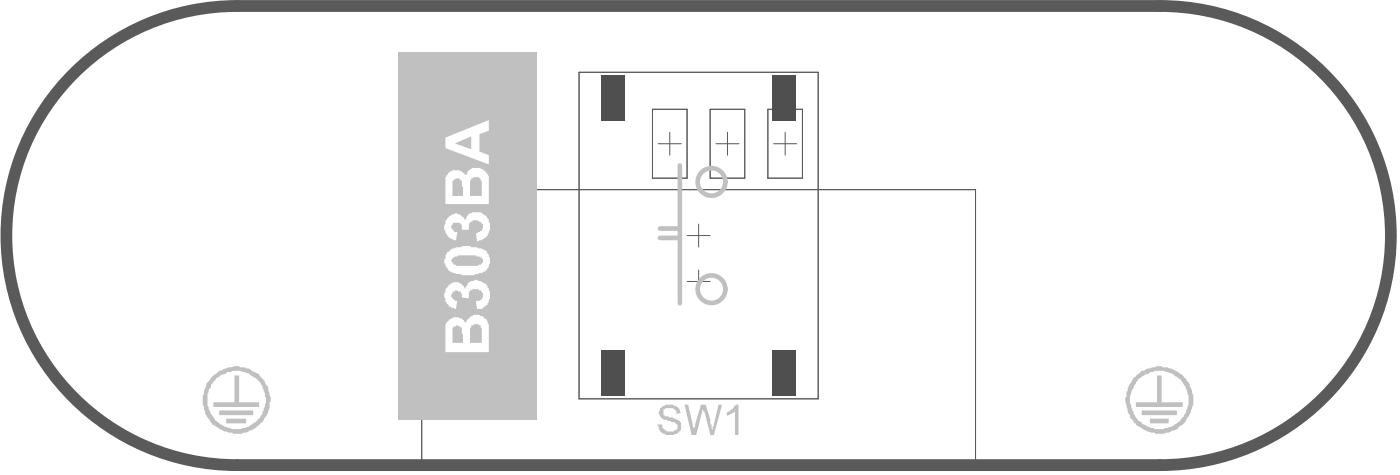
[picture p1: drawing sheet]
<svg xmlns="http://www.w3.org/2000/svg" width="101mm" height="34mm" viewBox="0 0 101 34" stroke-linecap="round" stroke-linejoin="round" font-family="sans-serif">
<path d="M4.8 5.8a16.6 16.6 0 0 1 12.3-5.4h66.5a16.5 16.5 0 0 1 16.6 16.6 16.5 16.5 0 0 1-16.6 16.5h-66.5a16.5 16.5 0 0 1-15.2-9.8 16.5 16.5 0 0 1 2.9-17.9z" fill="none" stroke="#5a5a5a" stroke-width=".85"/>
<g fill="none" stroke="#5a5a5a" stroke-width=".07">
<path d="M30.4 13.7h39.9v19.8h-39.9zM41.7 5.2h17.3v23.5h-17.3zM47 7.9h2.5v4.9h-2.5zM47.4 10.4h1.7M48.3 9.5v1.7M49.5 17h1.7M50.3 16.1v1.7M50.3 19.5v1.6M51.2 7.9h2.5v4.9h-2.5zM51.6 10.4h1.7M52.4 9.5v1.7M55.3 7.9h2.5v4.9h-2.5z"/>
<path d="M55.8 10.4h1.6M56.6 9.5v1.7M49.5 20.3h1.7"/>
</g>
<path d="M47.6 17.1h1.3M47.6 16.5h1.3M49 11.9v9.9" fill="none" stroke="#c0c0c0" stroke-width=".33"/>
<path d="M28.7 3.7h10v26.5h-10z" fill-rule="evenodd" fill="#c0c0c0"/>
<g fill="#fff">
<path d="M32.3 20.6h.1a.68 .68 0 0 1 .6-.3 .68 .68 0 0 1 .5 .5 .81 .81 0 0 1 1.4-.4 1.07 1.07 0 0 1-.1 1.8l-.1 .1h-.3l-.1-.6a.43 .43 0 0 0 .5-.4 .43 .43 0 0 0-.5-.5h-.1a.34 .34 0 0 0-.4 .5v.2l-.5-.1a.43 .43 0 0 0-.4-.5l-.3 .1v.1a.3 .3 0 0 0-.1 .3 .3 .3 0 0 0 .3 .2v.1h.1v.6h-.1a1.08 1.08 0 0 1-.8-1l.1-.5z"/>
<path d="M32.1 15.9h.1a.81 .81 0 0 1 .7-.5l.3 .1 .3 .4a.81 .81 0 0 1 1.1-.6l.5 .2v.2a1.17 1.17 0 0 1-.1 1.4l-.6 .3-.1-.6 .2-.1a.48 .48 0 0 0 .3-.6h-.1a.51 .51 0 0 0-.6-.2 .51 .51 0 0 0-.3 .6h-.5a.39 .39 0 0 0-.3-.5 .39 .39 0 0 0-.5 .5l.3 .2h.1v.6h-.1a.91 .91 0 0 1-.7-1.2z"/>
<path d="M32.6 23.6v1.1h.8l-.1-1.1-.3-.1v-.1h-.1v.1zM34 23.4v.2h-.1v1.1h.8v-.9a.42 .42 0 0 0-.4-.4zM32.2 23.2h.1a.72 .72 0 0 1 1.2 .1l.1-.1a.74 .74 0 0 1 1.1-.4l.1 .1a.44 .44 0 0 1 .3 .4l.1 .1v2h-3.1v-2z"/>
<path d="M32.6 18.6a.34 .34 0 0 0 .3 .5v.1h1.6l.1-.1a.26 .26 0 0 0 .2-.2 .26 .26 0 0 0-.2-.3v-.1h-.2l-.1-.1h-.8a.87 .87 0 0 0-.8 .2zM32.2 18.2l.2-.2 .3-.1a2.38 2.38 0 0 1 1.8 0 .6 .6 0 0 1 .6 .4 .62 .62 0 0 1 .2 .7l-.2 .5-.4 .2a2.7 2.7 0 0 1-2.4-.3l-.2-.2v-.2h-.1v-.3h.1z"/>
<path d="M32.6 13v1.1h.8v-.7h-.1v-.2a.32 .32 0 0 0-.4-.3zM34 12.9l-.1 .1v1.1h.8v-1.1l-.1-.1a.36 .36 0 0 0-.6 0zM32.2 12.6h.1a.72 .72 0 0 1 1.2 .1l.1-.2a.85 .85 0 0 1 .8-.4 .85 .85 0 0 1 .7 .5l.1 .1v2h-3.1v-1.9z"/>
<path d="M32.8 10.3l1.2 .5v-1zM32.1 9.9l3.1-1.2v.7l-.6 .3v1.2l.6 .3v.6l-3.1-1.1z"/>
</g>
<g fill="#c0c0c0">
<path d="M47.6 29.4v-.1a1.05 1.05 0 0 1 1.3 .1l.2 .3-.4 .1v-.1a.35 .35 0 0 0-.5-.3h-.1a.28 .28 0 0 0-.3 .2 .28 .28 0 0 0 .1 .3v.1l.8 .2a.32 .32 0 0 1 .4 .5v.2a.89 .89 0 0 1-1.4 .3l-.1-.1-.2-.5h.3v.1a.57 .57 0 0 0 1 .3 .31 .31 0 0 0 .1-.4 .31 .31 0 0 0-.3-.2l-.5-.2a.5 .5 0 0 1-.4-.7z"/>
<path d="M49.3 29.2h.3l.4 1.8 .5-1.8h.4l.5 1.8 .4-1.8h.2l-.6 2.1h-.2l-.4-1.6h-.1v-.3l-.5 1.9h-.4z"/>
<path d="M52.4 29.7l.4-.2 .3-.3h.1v2.1h-.2v-1.6l-.6 .3z"/>
<path d="M83.4 27.1h.3v1.9h1.5v.3h-3.3v-.3h1.5zM82.3 29.6h2.5v.3h-2.5zM82.9 30.2h1.3v.3h-1.3zM82 27.3a2.76 2.76 0 0 0-.6 1.8l.1 .1a2.04 2.04 0 0 0 2.1 1.7 2.1 2.1 0 0 0 2.1-2.2 2.1 2.1 0 0 0-2.3-2l-.9 .3zM81.7 27.2l.2-.1a2.48 2.48 0 0 1 2.2-.6 2.43 2.43 0 0 1 1.6 3.5 2.43 2.43 0 0 1-3.8 .6v-.1a2.12 2.12 0 0 1-.7-2.1l.1-.4z"/>
<path d="M16.9 27.1h.3v1.9h1.5v.3h-3.3v-.3h1.5zM15.8 29.6h2.4v.3h-2.4zM16.3 30.2h1.4v.3h-1.4zM15.4 27.5v.1a2.07 2.07 0 0 0 .5 3 2.16 2.16 0 0 0 2.9-.7l.2-.5a1.1 1.1 0 0 0 .1-1 2.08 2.08 0 0 0-2.8-1.5l-.2 .1a.85 .85 0 0 0-.6 .5zM15.2 27.2a2.37 2.37 0 0 1 3-.5 2.15 2.15 0 0 1 1.2 1.8 .39 .39 0 0 1 0 .5 2.41 2.41 0 0 1-1.2 2h-.2a1.82 1.82 0 0 1-1.7 .1l-.2-.1a2.36 2.36 0 0 1-1.5-2.5l.3-.9z"/>
</g>
<g fill="none" stroke="#c0c0c0" stroke-width=".33">
<circle cx="51.3" cy="13.1" r="1"/>
<circle cx="51.3" cy="20.8" r="1"/>
</g>
<g fill="#4f4f4f">
<path d="M55.7 25.2h1.6v3.3h-1.6z" fill-rule="evenodd"/>
<path d="M43.4 25.2h1.6v3.3h-1.6z" fill-rule="evenodd"/>
<path d="M55.7 5.4h1.6v3.3h-1.6z" fill-rule="evenodd"/>
<path d="M43.4 5.4h1.6v3.3h-1.6z" fill-rule="evenodd"/>
</g>
</svg>
